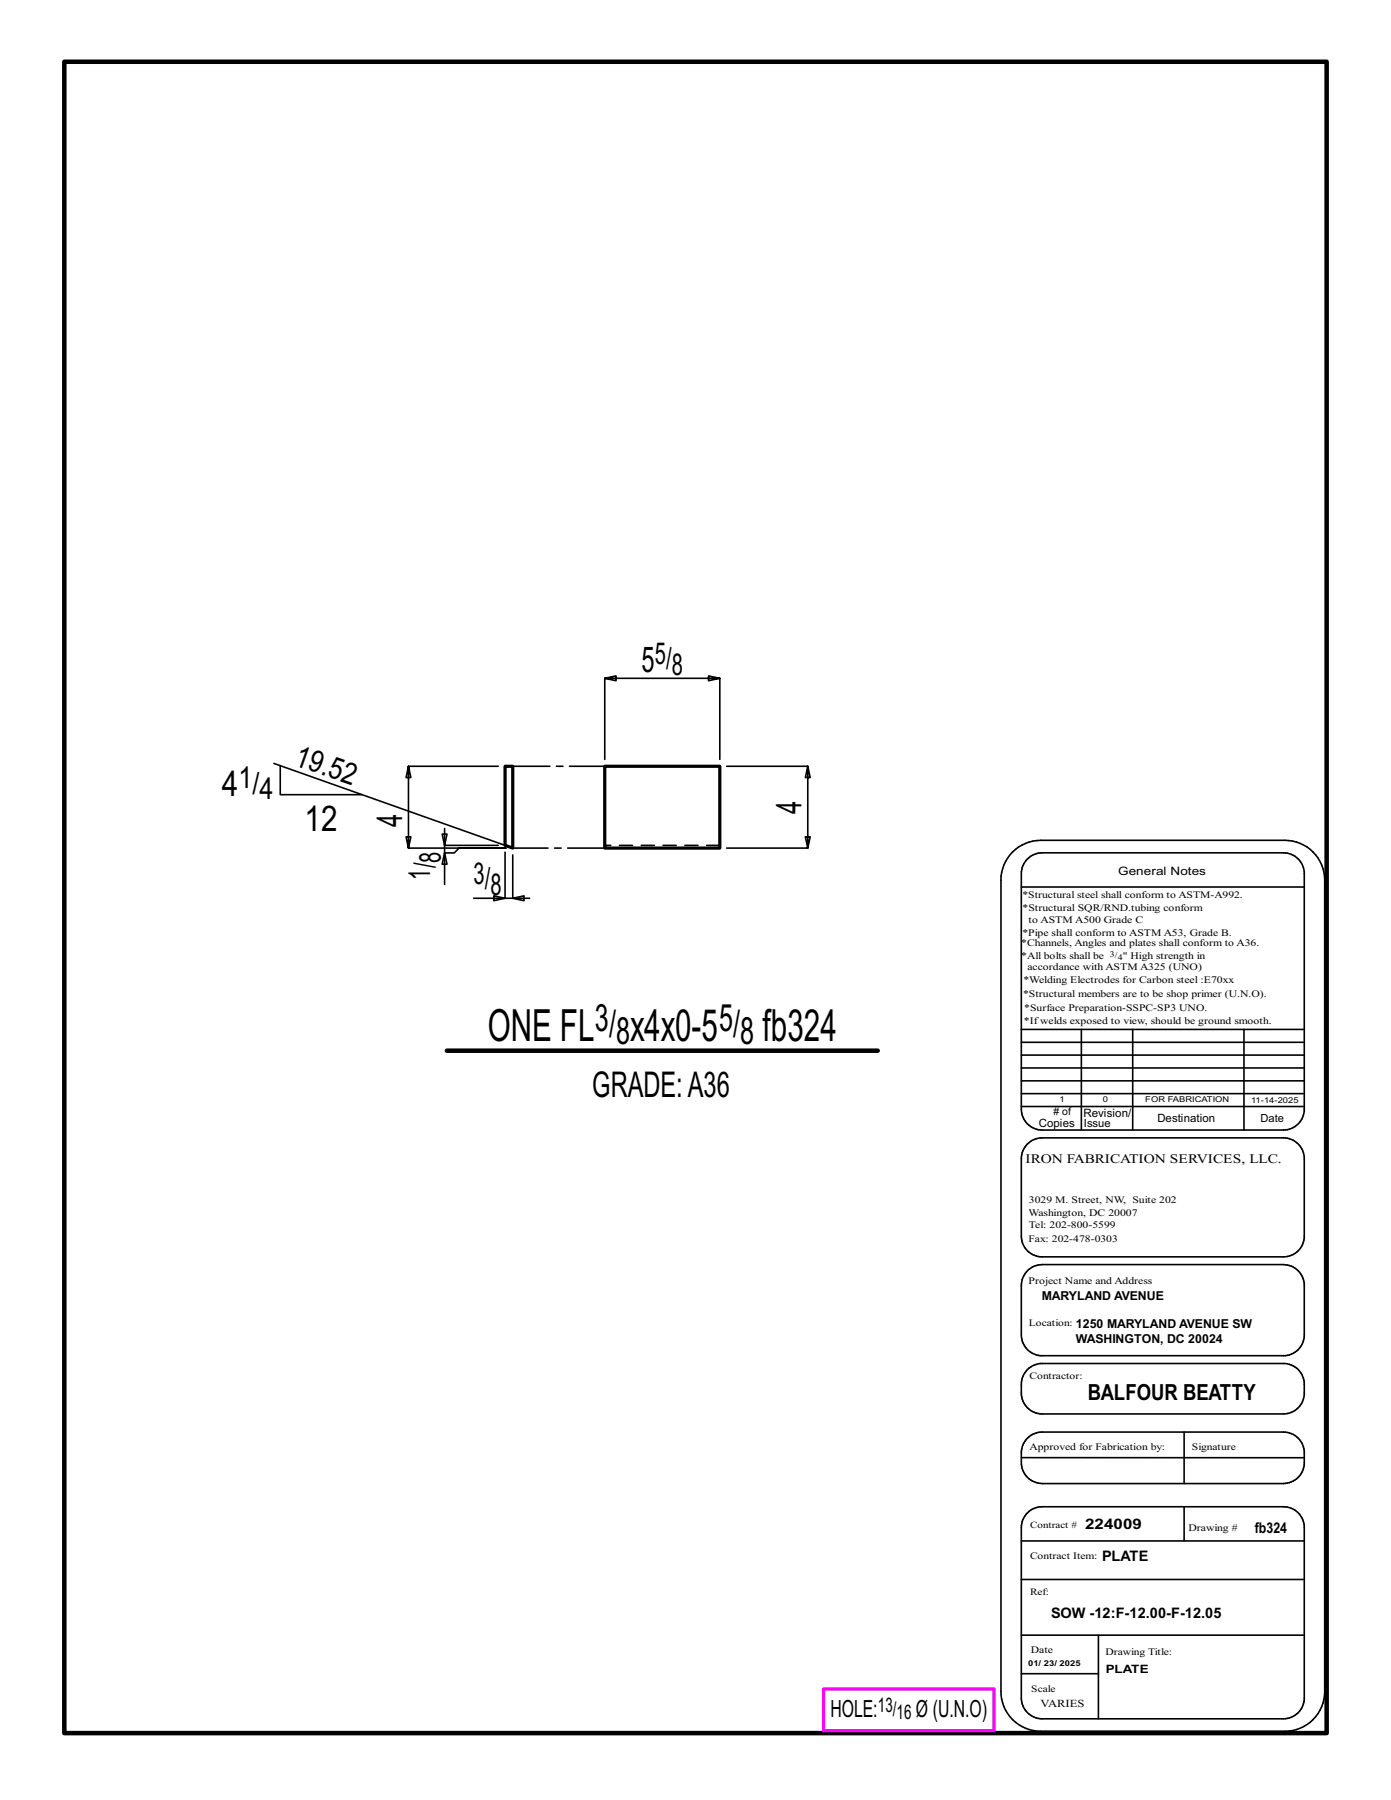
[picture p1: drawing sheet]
<svg xmlns="http://www.w3.org/2000/svg" width="216mm" height="279mm" viewBox="0 0 216 279" stroke-linecap="round" stroke-linejoin="round" font-family="sans-serif">
<defs><g id="words">
<g font-size="6.9">
<text x="75.7" y="161.5">ONE FL</text>
<text x="97.8" y="161.5">x4x0-5</text>
<text x="118.4" y="161.5">fb324</text>
</g>
<g font-size="5.9">
<text x="92.3" y="160">3/</text>
<text x="111.6" y="160">5/</text>
<text x="95.6" y="162.1">8</text>
<text x="114.9" y="162.1">8</text>
</g>
<g font-size="5.5">
<text x="99.6" y="104.3">5</text>
<text x="34.4" y="123.6">4</text>
<text x="47.3" y="128.9">12</text>
<text x="62.4" y="128.4" transform="rotate(-90 62.4 128.4)">4</text>
<text x="124.4" y="126.3" transform="rotate(-90 124.4 126.3)">4</text>
<text x="91.9" y="170.3">GRADE:A36</text>
</g>
<g font-size="4.7">
<text x="101.6" y="103.1">5/</text>
<text x="104.3" y="104.7">8</text>
<text x="45.5" y="118.7" transform="rotate(20 45.5 118.7)">19.52</text>
<text x="37" y="122.4">1/</text>
<text x="40.3" y="124">4</text>
<text x="66.8" y="136.5" transform="rotate(-90 66.8 136.5)">1/</text>
<text x="68.4" y="133.9" transform="rotate(-90 68.4 133.9)">8</text>
<text x="73.5" y="137.2">3/</text>
<text x="76.1" y="138.9">8</text>
</g>
<g font-size="3.7">
<text x="128.9" y="266.6">HOLE:</text>
<text x="142.2" y="266.6">Ø (U.N.O)</text>
</g>
<text font-size="3.4" x="168.8" y="217.4">BALFOUR BEATTY</text>
<g font-size="3.1">
<text x="136.3" y="265.8">13/</text>
<text x="139.2" y="266.9">16</text>
</g>
<g font-size="2.3">
<text x="168.4" y="237.3">224009</text>
<text x="194.7" y="238">fb324</text>
<text x="171" y="242.3">PLATE</text>
<text x="163.1" y="251.2">SOW -12:F-12.00-F-12.05</text>
</g>
<text font-size="2" x="159.2" y="180.5">IRON FABRICATION SERVICES, LLC.</text>
<g font-size="1.9">
<text x="161.7" y="201.8">MARYLAND AVENUE</text>
<text x="167" y="208.5">WASHINGTON, DC 20024</text>
<text x="167" y="206.1">1250 MARYLAND AVENUE SW</text>
</g>
<g font-size="1.8">
<text x="173.6" y="135.8">General Notes</text>
<text x="168.2" y="173.3">Revision/</text>
<text x="161.2" y="174.9">Copies</text>
<text x="179.6" y="174.2">Destination</text>
<text x="171.6" y="259.7">PLATE</text>
</g>
<g font-size="1.7">
<text x="168.2" y="174.9">Issue</text>
<text x="195.7" y="174.2">Date</text>
<text x="161.5" y="265">VARIES</text>
</g>
<g font-size="1.6">
<text x="158.7" y="141.5">*Structural SQR/RND.tubing conform</text>
<text x="159.7" y="143.3">to ASTM A500 Grade C</text>
<text x="158.5" y="146.9">*Channels, Angles and plates shall conform to A36.</text>
<text x="158.5" y="148.8">*All bolts shall be</text>
<text x="158.7" y="145.2">*Pipe shall conform to ASTM A53, Grade B.</text>
<text x="174.3" y="148.8">&quot; High strength in</text>
<text x="158.8" y="154.8">*Structural members are to be shop primer (U.N.O).</text>
<text x="158.9" y="152.7">*Welding Electrodes for Carbon steel :E70xx</text>
<text x="159.5" y="150.6">accordance with ASTM A325 (UNO)</text>
<text x="158.9" y="158.9">*Ifwelds exposed to view, should be ground smooth.</text>
<text x="159" y="157">*Surface Preparation-SSPC-SP3 UNO.</text>
<text x="163.5" y="173.1"># of</text>
<text x="159.7" y="188.7">Washington, DC 20007</text>
<text x="159.7" y="190.6">Tel: 202-800-5599</text>
<text x="159.7" y="186.8">3029 M. Street, NW, Suite 202</text>
<text x="159.7" y="199.3">Project Name and Address</text>
<text x="159.8" y="225.1">Approved for Fabrication by:</text>
<text x="184.5" y="237.6">Drawing #</text>
<text x="160" y="256.6">Date</text>
</g>
<g font-size="1.5">
<text x="158.7" y="139.4">*Structural steel shall conform to ASTM-A992.</text>
<text x="159.7" y="192.7">Fax: 202-478-0303</text>
<text x="159.7" y="205.8">Location:</text>
<text x="159.8" y="214">Contractor:</text>
<text x="185" y="225.1">Signature</text>
<text x="159.9" y="237.1">Contract #</text>
<text x="159.9" y="241.9">Contract Item:</text>
<text x="159.9" y="247.6">Ref:</text>
<text x="171.6" y="256.9">Drawing Title:</text>
<text x="160.1" y="262.7">Scale</text>
</g>
<g font-size="1.3">
<text x="172.3" y="148.5">3/</text>
<text x="173.5" y="149">4</text>
</g>
<g font-size="1.2">
<text x="164.5" y="171.1">1</text>
<text x="171.2" y="171.1">0</text>
<text x="177.8" y="171.1">FOR FABRICATION</text>
<text x="194.2" y="171.2">11-14-2025</text>
<text x="159.6" y="258.7">01/ 23/ 2025</text>
</g>
</g></defs>
<g fill="none" stroke="#000" stroke-width=".25">
<path d="M42.5 118.5l37.1 13.1M43.5 118.8v4.6h12.7M77.3 118.9h-13.9l-.4 1.8h.8l-.4-1.8v12.7l-.4-1.7h.8l-.4 1.7h15.1h-7.2l-.8 .8h-1.5v4.9M93.9 117.9v-12.6l1.7 .4v-.8l-1.7 .4h17.8l-1.7 .4v-.8l1.7 .4v12.6M112.8 118.9h12.6l-.4 1.8h.8l-.4-1.8v12.7l-.4-1.7h.8l-.4 1.7h-12.6M68.6 129.5h.8l-.4 1.7zM69 132.4l.4 1.7h-.8zM69 128.6v3.8M69 131.2h8.3M76.6 139.1l1.8 .3-1.8 .4zM78.4 132.3v7.1h-4.9M78.4 139.4h3.8"/>
<path d="M79.6 139.4l1.7-.3v.7zM79.6 132.7v6.7M157.2 132.3a6.3 6.3 0 0 1 4.3-1.9h37.9a6.2 6.2 0 0 1 6.2 6.2v126a6.2 6.2 0 0 1-6.2 6.1h-37.9a6.1 6.1 0 0 1-6.1-6.1v-126a6.1 6.1 0 0 1 1.8-4.3zM158.5 137.7h43.9M159.5 133.3a3.3 3.3 0 0 1 2.3-.9h37.4a3.3 3.3 0 0 1 3.2 2.9v37.2a3.2 3.2 0 0 1-3.2 2.9h-37.4a3.2 3.2 0 0 1-3.3-3.2v-36.6a3.2 3.2 0 0 1 1-2.3zM158.5 159.8h43.9M167.8 159.8v15.6M175.8 159.8v15.6M193.1 159.8v15.6M158.5 165.8h43.9M158.5 167.8h43.9M158.5 163.8h43.9"/>
<path d="M158.5 161.8h43.9M158.5 171.8h43.9M158.5 169.8h43.9M159.5 177.6a3.3 3.3 0 0 1 2.3-1h37.4a3.3 3.3 0 0 1 3.2 3v12.6a3.3 3.3 0 0 1-3.2 2.9h-37.4a3.2 3.2 0 0 1-3.3-3.2v-12a3.2 3.2 0 0 1 1-2.3zM159.5 197.2l1-.7 1.3-.2h37.4a3.3 3.3 0 0 1 3.2 2.9v8.3a3.2 3.2 0 0 1-2.9 2.9h-38.1a3.3 3.3 0 0 1-2.9-3.2v-8l.3-.9zM159.5 212.6l.7-.6 1.2-.4h37.8a3.2 3.2 0 0 1 3.2 3v2a3.3 3.3 0 0 1-3.2 2.9h-37.4a3.2 3.2 0 0 1-3.3-3.3v-1.3a3.3 3.3 0 0 1 1-2.3zM158.5 239.2h43.9M158.5 226.3h43.9M159.5 234.8a3.3 3.3 0 0 1 2.3-.9h37.4a3.3 3.3 0 0 1 3.2 2.9v27.1a3.3 3.3 0 0 1-3.2 2.9h-37.4a3.2 3.2 0 0 1-3.3-3.2v-26.5a3.2 3.2 0 0 1 1-2.3zM159.5 223.2a3.3 3.3 0 0 1 2.3-.9h37.4a3.3 3.3 0 0 1 3.2 2.9v2.1a3.3 3.3 0 0 1-3.2 3h-37.4a3.3 3.3 0 0 1-3.3-3.3v-1.5a3.2 3.2 0 0 1 1-2.3zM183.8 222.3v8M183.8 233.9v5.3"/>
<path d="M158.5 245.2h43.9M158.5 259.8h12M158.5 253.8h43.9M170.5 253.8v13"/>
</g>
<path d="M10 9.6h195.9v259.4h-195.9zM69.4 163.1h66.8" fill="none" stroke="#000" stroke-width=".7"/>
<path d="M127.8 262.2h26.5v6.4h-26.5z" fill="none" stroke="#f0f" stroke-width=".5"/>
<path d="M78.4 118.9h1.2v12.7l-1.2-.4zM93.9 118.9h17.8v12.7h-17.8z" fill="none" stroke="#000" stroke-width=".5"/>
<path d="M111.7 131.2h-17.8" fill="none" stroke="#000" stroke-width=".25" stroke-dasharray="2 1.4"/>
<path d="M79.6 118.9h14.3M93.9 131.6h-14.3" fill="none" stroke="#000" stroke-width=".25" stroke-dasharray="5.8 1 1 1"/>
<use href="#words"/>
</svg>
